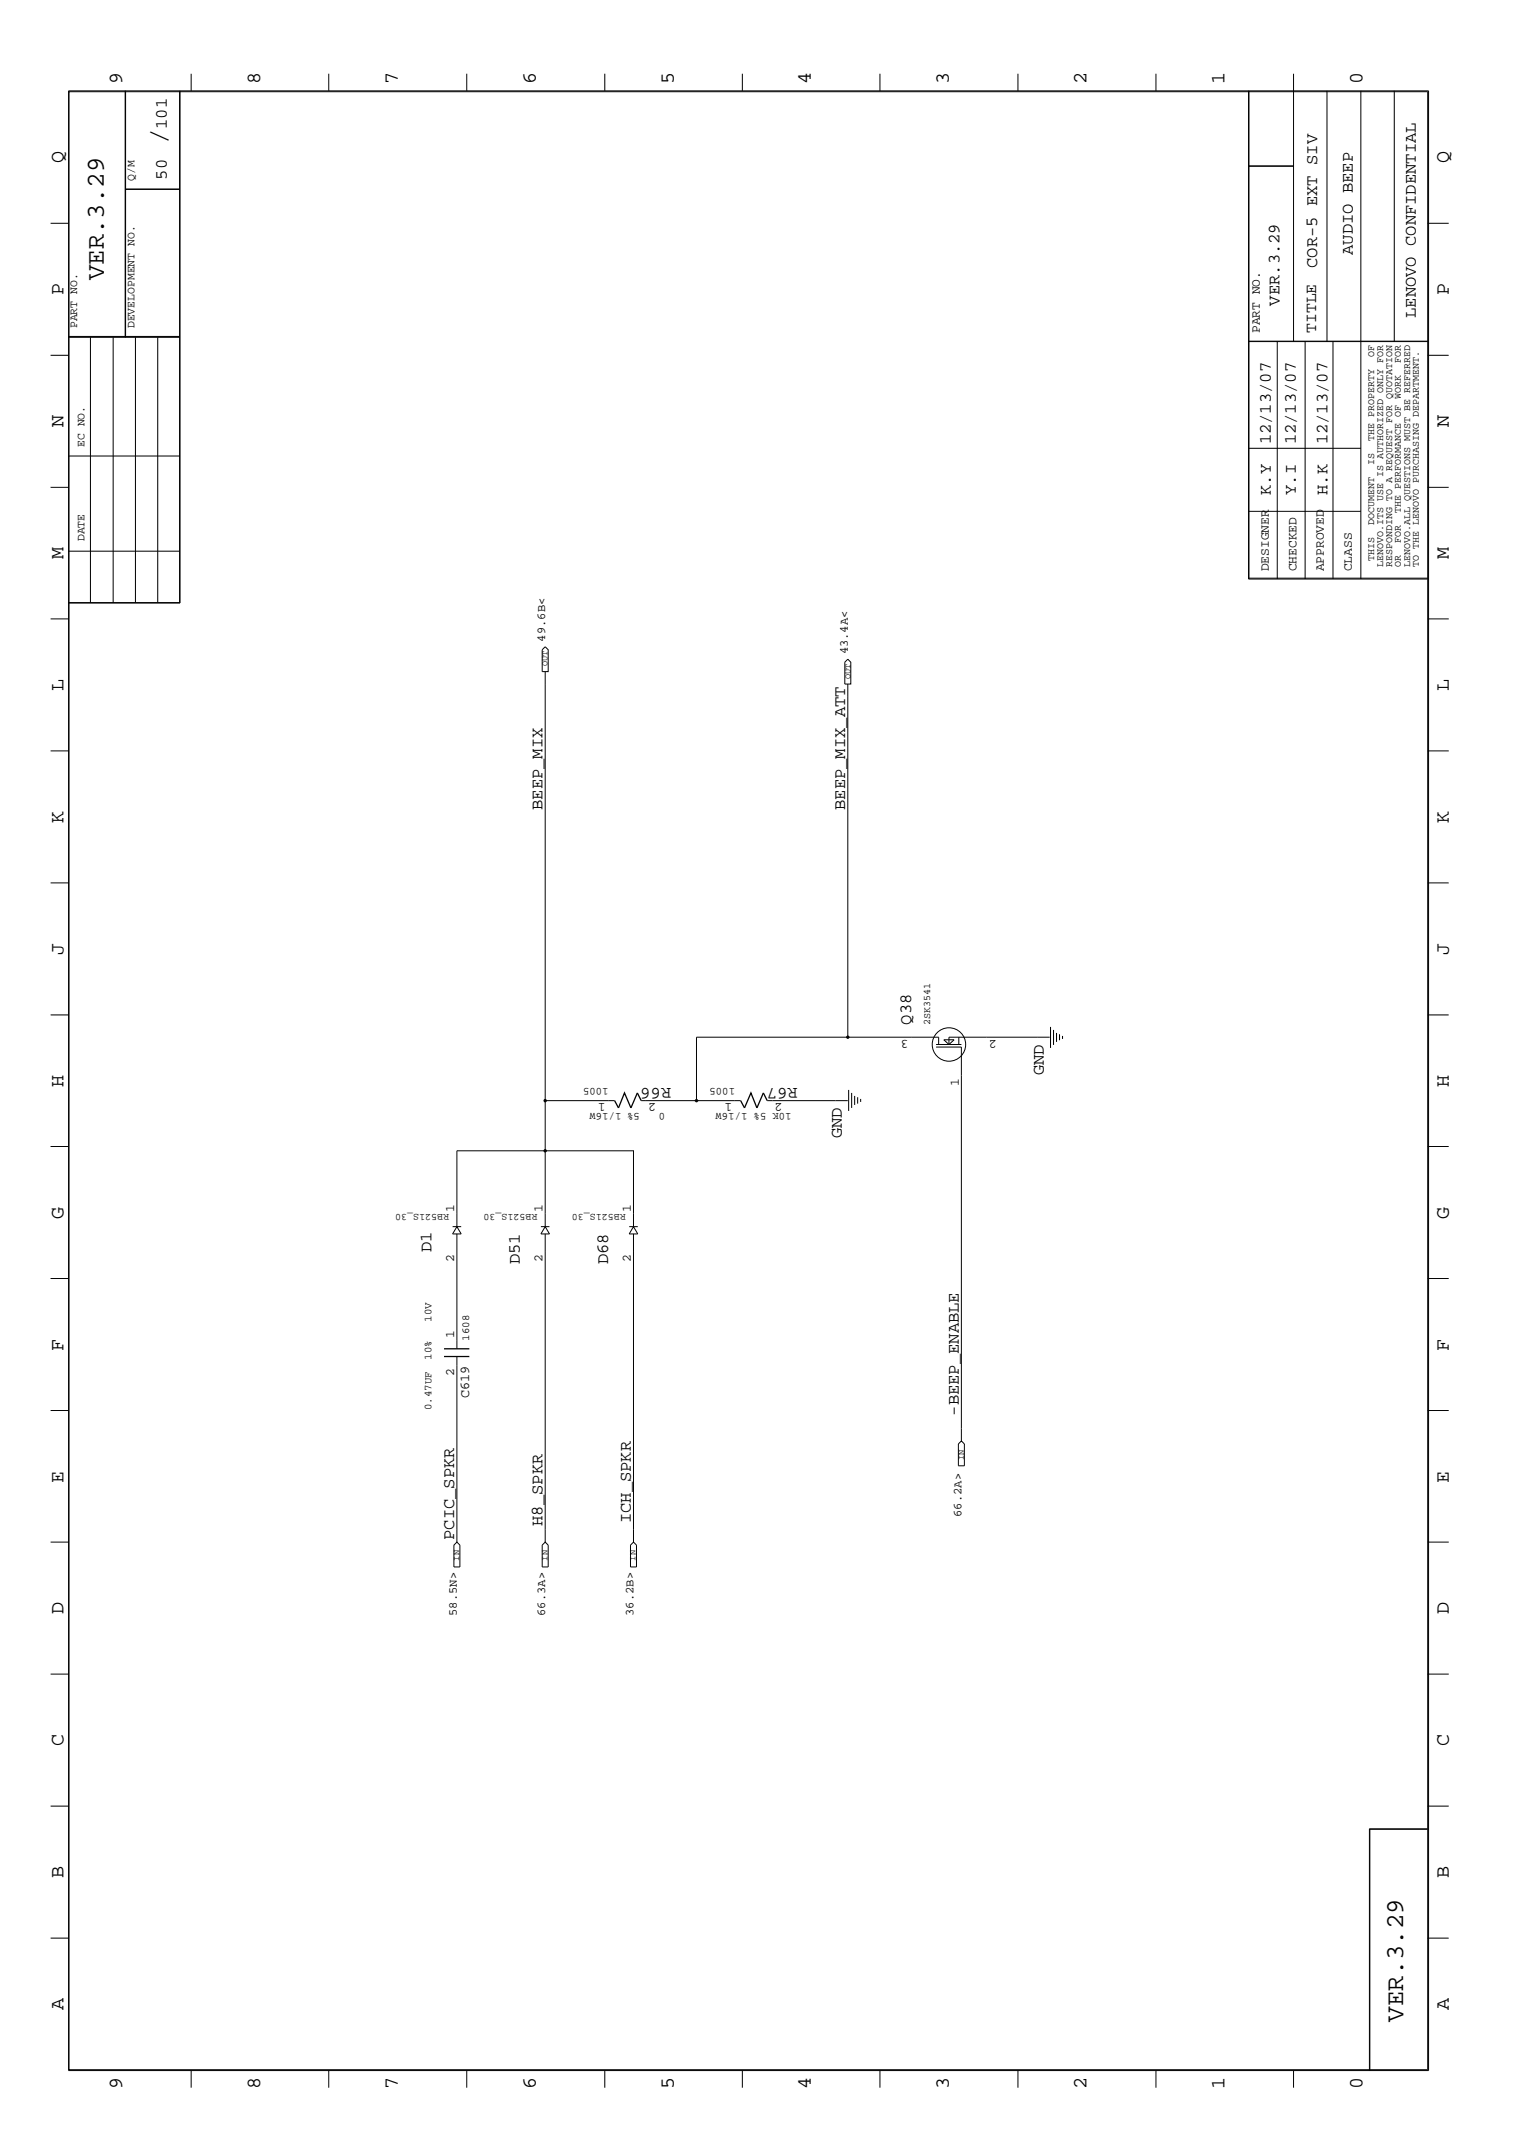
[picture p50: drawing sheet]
<svg xmlns="http://www.w3.org/2000/svg" width="300mm" height="423mm" viewBox="0 0 300 423" stroke-linecap="round" stroke-linejoin="round" font-family="sans-serif">
<defs><g id="words">
<text font-size="5.2" x="32.9" y="28.4" transform="rotate(-90 32.9 28.4)">/</text>
<g font-size="5.1">
<text x="20.5" y="55.4" transform="rotate(-90 20.5 55.4)">VER.3.29</text>
<text x="277.2" y="399.4" transform="rotate(-90 277.2 399.4)">VER.3.29</text>
</g>
<g font-size="4">
<text x="24.1" y="16.7" transform="rotate(-90 24.1 16.7)">9</text>
<text x="51.4" y="16.7" transform="rotate(-90 51.4 16.7)">8</text>
<text x="78.6" y="16.7" transform="rotate(-90 78.6 16.7)">7</text>
<text x="105.8" y="16.7" transform="rotate(-90 105.8 16.7)">6</text>
<text x="133.1" y="16.7" transform="rotate(-90 133.1 16.7)">5</text>
<text x="160.2" y="16.7" transform="rotate(-90 160.2 16.7)">4</text>
<text x="187.5" y="16.7" transform="rotate(-90 187.5 16.7)">3</text>
<text x="214.6" y="16.7" transform="rotate(-90 214.6 16.7)">2</text>
<text x="241.9" y="16.7" transform="rotate(-90 241.9 16.7)">1</text>
<text x="269.2" y="16.7" transform="rotate(-90 269.2 16.7)">0</text>
<text x="12.5" y="32.3" transform="rotate(-90 12.5 32.3)">Q</text>
<text x="286.2" y="32.3" transform="rotate(-90 286.2 32.3)">Q</text>
<text x="12.5" y="58.3" transform="rotate(-90 12.5 58.3)">P</text>
<text x="286.2" y="58.3" transform="rotate(-90 286.2 58.3)">P</text>
<text x="12.5" y="84.4" transform="rotate(-90 12.5 84.4)">N</text>
<text x="286.2" y="84.4" transform="rotate(-90 286.2 84.4)">N</text>
<text x="12.5" y="110.5" transform="rotate(-90 12.5 110.5)">M</text>
<text x="286.2" y="110.5" transform="rotate(-90 286.2 110.5)">M</text>
<text x="12.5" y="136.5" transform="rotate(-90 12.5 136.5)">L</text>
<text x="286.2" y="136.5" transform="rotate(-90 286.2 136.5)">L</text>
<text x="12.5" y="162.6" transform="rotate(-90 12.5 162.6)">K</text>
<text x="286.2" y="162.6" transform="rotate(-90 286.2 162.6)">K</text>
<text x="12.5" y="188.6" transform="rotate(-90 12.5 188.6)">J</text>
<text x="286.2" y="188.6" transform="rotate(-90 286.2 188.6)">J</text>
<text x="12.5" y="214.7" transform="rotate(-90 12.5 214.7)">H</text>
<text x="286.2" y="214.7" transform="rotate(-90 286.2 214.7)">H</text>
<text x="12.5" y="240.7" transform="rotate(-90 12.5 240.7)">G</text>
<text x="286.2" y="240.7" transform="rotate(-90 286.2 240.7)">G</text>
<text x="12.5" y="266.8" transform="rotate(-90 12.5 266.8)">F</text>
<text x="286.2" y="266.8" transform="rotate(-90 286.2 266.8)">F</text>
<text x="12.5" y="292.9" transform="rotate(-90 12.5 292.9)">E</text>
<text x="286.2" y="292.9" transform="rotate(-90 286.2 292.9)">E</text>
<text x="12.5" y="318.9" transform="rotate(-90 12.5 318.9)">D</text>
<text x="286.2" y="318.9" transform="rotate(-90 286.2 318.9)">D</text>
<text x="12.5" y="344.9" transform="rotate(-90 12.5 344.9)">C</text>
<text x="286.2" y="344.9" transform="rotate(-90 286.2 344.9)">C</text>
<text x="12.5" y="371" transform="rotate(-90 12.5 371)">B</text>
<text x="286.2" y="371" transform="rotate(-90 286.2 371)">B</text>
<text x="12.5" y="397" transform="rotate(-90 12.5 397)">A</text>
<text x="286.2" y="397" transform="rotate(-90 286.2 397)">A</text>
<text x="24.1" y="412.7" transform="rotate(-90 24.1 412.7)">9</text>
<text x="51.4" y="412.7" transform="rotate(-90 51.4 412.7)">8</text>
<text x="78.6" y="412.7" transform="rotate(-90 78.6 412.7)">7</text>
<text x="105.8" y="412.7" transform="rotate(-90 105.8 412.7)">6</text>
<text x="133.1" y="412.7" transform="rotate(-90 133.1 412.7)">5</text>
<text x="160.2" y="412.7" transform="rotate(-90 160.2 412.7)">4</text>
<text x="187.5" y="412.7" transform="rotate(-90 187.5 412.7)">3</text>
<text x="214.6" y="412.7" transform="rotate(-90 214.6 412.7)">2</text>
<text x="241.9" y="412.7" transform="rotate(-90 241.9 412.7)">1</text>
<text x="269.2" y="412.7" transform="rotate(-90 269.2 412.7)">0</text>
</g>
<g font-size="3.4">
<text x="32.9" y="25.5" transform="rotate(-90 32.9 25.5)">101</text>
<text x="32.9" y="35.5" transform="rotate(-90 32.9 35.5)">50</text>
<text x="260.2" y="52.9" transform="rotate(-90 260.2 52.9)">COR-5 EXT SIV</text>
<text x="267.2" y="50.4" transform="rotate(-90 267.2 50.4)">AUDIO BEEP</text>
<text x="252.7" y="60.4" transform="rotate(-90 252.7 60.4)">VER.3.29</text>
<text x="279.7" y="62.8" transform="rotate(-90 279.7 62.8)">LENOVO CONFIDENTIAL</text>
<text x="251" y="87.8" transform="rotate(-90 251 87.8)">12/13/07</text>
<text x="255.9" y="87.8" transform="rotate(-90 255.9 87.8)">12/13/07</text>
<text x="262.2" y="87.8" transform="rotate(-90 262.2 87.8)">12/13/07</text>
<text x="251" y="97.8" transform="rotate(-90 251 97.8)">K.Y</text>
<text x="255.9" y="97.8" transform="rotate(-90 255.9 97.8)">Y.I</text>
<text x="262.2" y="97.8" transform="rotate(-90 262.2 97.8)">H.K</text>
<text x="107.2" y="160" transform="rotate(-90 107.2 160)">BEEP_MIX</text>
<text x="167" y="160" transform="rotate(-90 167 160)">BEEP_MIX_ATT</text>
<text x="180" y="202.4" transform="rotate(-90 180 202.4)">Q38</text>
<text x="132.6" y="214.9" transform="rotate(-180 132.6 214.9)">R66</text>
<text x="157.6" y="214.9" transform="rotate(-180 157.6 214.9)">R67</text>
<text x="206.2" y="212.4" transform="rotate(-90 206.2 212.4)">GND</text>
<text x="166.3" y="224.9" transform="rotate(-90 166.3 224.9)">GND</text>
<text x="85.3" y="247.3" transform="rotate(-90 85.3 247.3)">D1</text>
<text x="102.7" y="249.8" transform="rotate(-90 102.7 249.8)">D51</text>
<text x="120.1" y="249.8" transform="rotate(-90 120.1 249.8)">D68</text>
<text x="189.4" y="279.7" transform="rotate(-90 189.4 279.7)">-BEEP_ENABLE</text>
<text x="89.7" y="304.2" transform="rotate(-90 89.7 304.2)">PCIC_SPKR</text>
<text x="107.2" y="301.4" transform="rotate(-90 107.2 301.4)">H8_SPKR</text>
<text x="124.6" y="300.9" transform="rotate(-90 124.6 300.9)">ICH_SPKR</text>
</g>
<text font-size="3.2" x="260" y="65.8" transform="rotate(-90 260 65.8)">TITLE</text>
<text font-size="2.7" x="92.7" y="276.2" transform="rotate(-90 92.7 276.2)">C619</text>
<g font-size="2.5">
<text x="248.8" y="65.8" transform="rotate(-90 248.8 65.8)">PART NO.</text>
<text x="250.6" y="112.9" transform="rotate(-90 250.6 112.9)">DESIGNER</text>
<text x="256.1" y="112.9" transform="rotate(-90 256.1 112.9)">CHECKED</text>
<text x="261.5" y="112.9" transform="rotate(-90 261.5 112.9)">APPROVED</text>
<text x="267" y="112.9" transform="rotate(-90 267 112.9)">CLASS</text>
<text x="179.5" y="205.4" transform="rotate(-180 179.5 205.4)">3</text>
<text x="196.9" y="205.4" transform="rotate(-180 196.9 205.4)">2</text>
<text x="189.4" y="214.5" transform="rotate(-90 189.4 214.5)">1</text>
<text x="119.6" y="217.8" transform="rotate(-180 119.6 217.8)">1</text>
<text x="129.6" y="217.8" transform="rotate(-180 129.6 217.8)">2</text>
<text x="144.6" y="217.8" transform="rotate(-180 144.6 217.8)">1</text>
<text x="154.6" y="217.8" transform="rotate(-180 154.6 217.8)">2</text>
<text x="89.7" y="239.4" transform="rotate(-90 89.7 239.4)">1</text>
<text x="107.2" y="239.4" transform="rotate(-90 107.2 239.4)">1</text>
<text x="124.6" y="239.4" transform="rotate(-90 124.6 239.4)">1</text>
<text x="89.7" y="249.3" transform="rotate(-90 89.7 249.3)">2</text>
<text x="107.2" y="249.3" transform="rotate(-90 107.2 249.3)">2</text>
<text x="124.6" y="249.3" transform="rotate(-90 124.6 249.3)">2</text>
<text x="89.7" y="264.2" transform="rotate(-90 89.7 264.2)">1</text>
<text x="89.7" y="271.8" transform="rotate(-90 89.7 271.8)">2</text>
</g>
<g font-size="2.4">
<text x="107.7" y="126.7" transform="rotate(-90 107.7 126.7)">49.6B&lt;</text>
<text x="167.5" y="129.3" transform="rotate(-90 167.5 129.3)">43.4A&lt;</text>
<text x="189.9" y="299.6" transform="rotate(-90 189.9 299.6)">66.2A&gt;</text>
<text x="90.3" y="319.2" transform="rotate(-90 90.3 319.2)">58.5N&gt;</text>
<text x="107.7" y="319.2" transform="rotate(-90 107.7 319.2)">66.3A&gt;</text>
<text x="125.1" y="319.2" transform="rotate(-90 125.1 319.2)">36.2B&gt;</text>
</g>
<g font-size="2.3">
<text x="26.6" y="35.7" transform="rotate(-90 26.6 35.7)">Q/M</text>
<text x="15.2" y="64.9" transform="rotate(-90 15.2 64.9)">PART NO.</text>
<text x="26.6" y="64.9" transform="rotate(-90 26.6 64.9)">DEVELOPMENT NO.</text>
<text x="16.7" y="88.3" transform="rotate(-90 16.7 88.3)">EC NO.</text>
<text x="16.7" y="106.9" transform="rotate(-90 16.7 106.9)">DATE</text>
</g>
<g font-size="2.1">
<text x="120.2" y="214.9" transform="rotate(-180 120.2 214.9)">1005</text>
<text x="145.2" y="214.9" transform="rotate(-180 145.2 214.9)">1005</text>
<text x="126.4" y="219.9" transform="rotate(-180 126.4 219.9)">5% 1/16W</text>
<text x="131.4" y="219.9" transform="rotate(-180 131.4 219.9)">0</text>
<text x="156.4" y="219.9" transform="rotate(-180 156.4 219.9)">10K 5% 1/16W</text>
<text x="85.3" y="261.1" transform="rotate(-90 85.3 261.1)">10V</text>
<text x="85.3" y="268.6" transform="rotate(-90 85.3 268.6)">10%</text>
<text x="92.7" y="264.8" transform="rotate(-90 92.7 264.8)">1608</text>
<text x="85.3" y="278.6" transform="rotate(-90 85.3 278.6)">0.47UF</text>
</g>
<g font-size="2">
<text x="271.4" y="70.4" transform="rotate(-90 271.4 70.4)">OF</text>
<text x="276.7" y="71.6" transform="rotate(-90 276.7 71.6)">FOR</text>
<text x="271.4" y="87" transform="rotate(-90 271.4 87)">THE PROPERTY</text>
<text x="271.4" y="91.8" transform="rotate(-90 271.4 91.8)">IS</text>
<text x="276.7" y="101.3" transform="rotate(-90 276.7 101.3)">THE PERFORMANCE OF WORK</text>
<text x="271.4" y="103.6" transform="rotate(-90 271.4 103.6)">DOCUMENT</text>
<text x="276.7" y="107.2" transform="rotate(-90 276.7 107.2)">FOR</text>
<text x="271.4" y="110.7" transform="rotate(-90 271.4 110.7)">THIS</text>
<text x="273.2" y="111.9" transform="rotate(-90 273.2 111.9)">LENOVO.ITS USE IS AUTHORIZED ONLY FOR</text>
<text x="275" y="111.9" transform="rotate(-90 275 111.9)">RESPONDING TO A REQUEST FOR QUOTATION</text>
<text x="276.7" y="111.9" transform="rotate(-90 276.7 111.9)">OR</text>
<text x="278.6" y="111.9" transform="rotate(-90 278.6 111.9)">LENOVO.ALL QUESTIONS MUST BE REFERRED</text>
<text x="280.2" y="111.9" transform="rotate(-90 280.2 111.9)">TO THE LENOVO PURCHASING DEPARTMENT.</text>
<text x="183.7" y="202.5" transform="rotate(-90 183.7 202.5)">2SK3541</text>
<text x="88.7" y="239.8" transform="rotate(-180 88.7 239.8)">RB521S_30</text>
<text x="106.2" y="239.8" transform="rotate(-180 106.2 239.8)">RB521S_30</text>
<text x="123.6" y="239.8" transform="rotate(-180 123.6 239.8)">RB521S_30</text>
</g>
<g font-size="1.7">
<text x="108.1" y="131.7" transform="rotate(-90 108.1 131.7)">OUT</text>
<text x="168" y="134.2" transform="rotate(-90 168 134.2)">OUT</text>
<text x="190.4" y="288.4" transform="rotate(-90 190.4 288.4)">IN</text>
<text x="90.7" y="308.3" transform="rotate(-90 90.7 308.3)">IN</text>
<text x="108.1" y="308.3" transform="rotate(-90 108.1 308.3)">IN</text>
<text x="125.6" y="308.3" transform="rotate(-90 125.6 308.3)">IN</text>
</g>
</g></defs>
<g fill="none" stroke="#000" stroke-width=".2">
<path d="M13.5 17.9h268.7v391.1h-268.7zM13.6 18.1h268.4v390.8h-268.4zM24.7 17.9v48.7M24.8 17.9v48.7M35.5 17.9v101.2M35.6 17.9v101.2h-22.1M37.8 14.6v3.3M64.9 14.6v3.3M92.2 14.6v3.3M119.5 14.6v3.3M146.6 14.6v3.3M173.8 14.6v3.3"/>
<path d="M201.1 14.6v3.3M228.3 14.6v3.3M246.6 17.9v96.5h35.4M246.7 17.9v96.5M255.5 14.6v52.9M262.1 17.9v49.6M268.8 17.9v96.5M275.4 17.9v49.6M24.8 37.4h10.8M24.8 37.3h10.8M246.6 32.9h8.9M246.6 32.8h8.9"/>
<path d="M10 44.1h3.5M282 44.1h4.2M10 70.2h3.5M13.5 66.6h22.1M13.5 66.5h22.1M17.9 66.6v52.5M22.4 66.6v52.5M26.8 66.6v52.5M31.2 66.6v52.4M246.6 67.5h35.4M246.6 67.4h35.4M252.3 67.5v46.9"/>
<path d="M257.8 67.5v46.9M263.3 67.5v46.9M282 70.2h4.2M10 96.3h3.5M13.5 90.1h22.1M246.6 88.6h22.2M282 96.3h4.2M13.5 119h22.1M13.5 108.9h22.1M246.6 114.2h35.4M246.6 101h22.2M10 122.3h3.5"/>
<path d="M107.7 127.8l.6 .6v4.3h-1.2v-4.3zM107.7 132.7v109.6M166.9 130.8l.6-.6 .6 .6v4.3h-1.2zM167.5 135.1v69.8M282 122.3h4.2M10 148.3h3.5M282 148.3h4.2M10 174.4h3.5M282 174.4h4.2M10 200.5h3.5M107.7 217.4h13.7M137.6 217.4h8.7"/>
<path d="M151.6 217.4h15.9M167.6 215.3v4.2M168.2 215.9v3M168.8 216.5v1.8M169.4 216.7v1.3M170 217.1v.6M184.9 206.3h5M184.9 206.8h5v77.8M185.4 206.3v-1.4h-47.8v12.5h-10.9M186.4 205.4h2.1l-1 .9zM189.4 204.9v1.4M207.3 204.9h-19.8v1.4"/>
<path d="M207.5 202.9v4.1M208.1 203.5v2.9M208.7 204v1.8M209.3 204.3v1.2M209.9 204.6v.6M282 200.5h4.2M10 226.5h3.5M282 226.5h4.2M10 252.6h3.5M89.4 242.3h1.7M90.3 242.3l.8 1.5h-1.7zM90.3 242.3v-15h34.8v15"/>
<path d="M90.3 243.8v22.6M106.8 242.3h1.7M107.7 242.3l.8 1.5h-1.7zM107.7 243.8v60.8M124.3 242.3h1.7M125.1 242.3l.9 1.5h-1.7zM125.1 243.8v60.8M282 252.6h4.2M10 278.6h3.5M90.3 268v36.6M282 278.6h4.2M189.3 285.2l.6-.6 .6 .6v4.4h-1.2z"/>
<path d="M10 304.6h3.5M90.3 304.6l.5 .6v4.3h-1.1v-4.3zM107.1 305.2l.6-.6 .6 .6v4.3h-1.2zM124.5 305.2l.6-.6 .6 .6v4.3h-1.2zM282 304.6h4.2M10 330.7h3.5M282 330.7h4.2M10 356.8h3.5M282 356.8h4.2M270.5 361.4h11.5M270.6 361.3v47.7M282 361.3h-11.5v47.7"/>
<path d="M10 382.9h3.5M282 382.9h4.2M37.8 409v3.4M64.9 409v3.4M92.2 409v3.4M119.5 409v3.4M146.6 409v3.4M173.8 409v3.4M201.1 409v3.4M228.3 409v3.4M255.5 409v3.4"/>
<circle cx="187.5" cy="206.3" r="3.3"/>
</g>
<path d="M121.4 217.4l.8 1.5 1.2-3 1.2 3 1.3-3 .8 1.5M146.3 217.4l.8 1.5 1.2-3 1.2 3 1.3-3 .8 1.5M87.7 266.4h5M87.7 268h5" fill="none" stroke="#000" stroke-width=".25"/>
<g fill="#000">
<circle cx="107.7" cy="217.4" r=".34"/>
<circle cx="137.6" cy="217.4" r=".34"/>
<circle cx="167.5" cy="204.9" r=".34"/>
<circle cx="107.7" cy="227.3" r=".34"/>
</g>
<use href="#words"/>
</svg>
